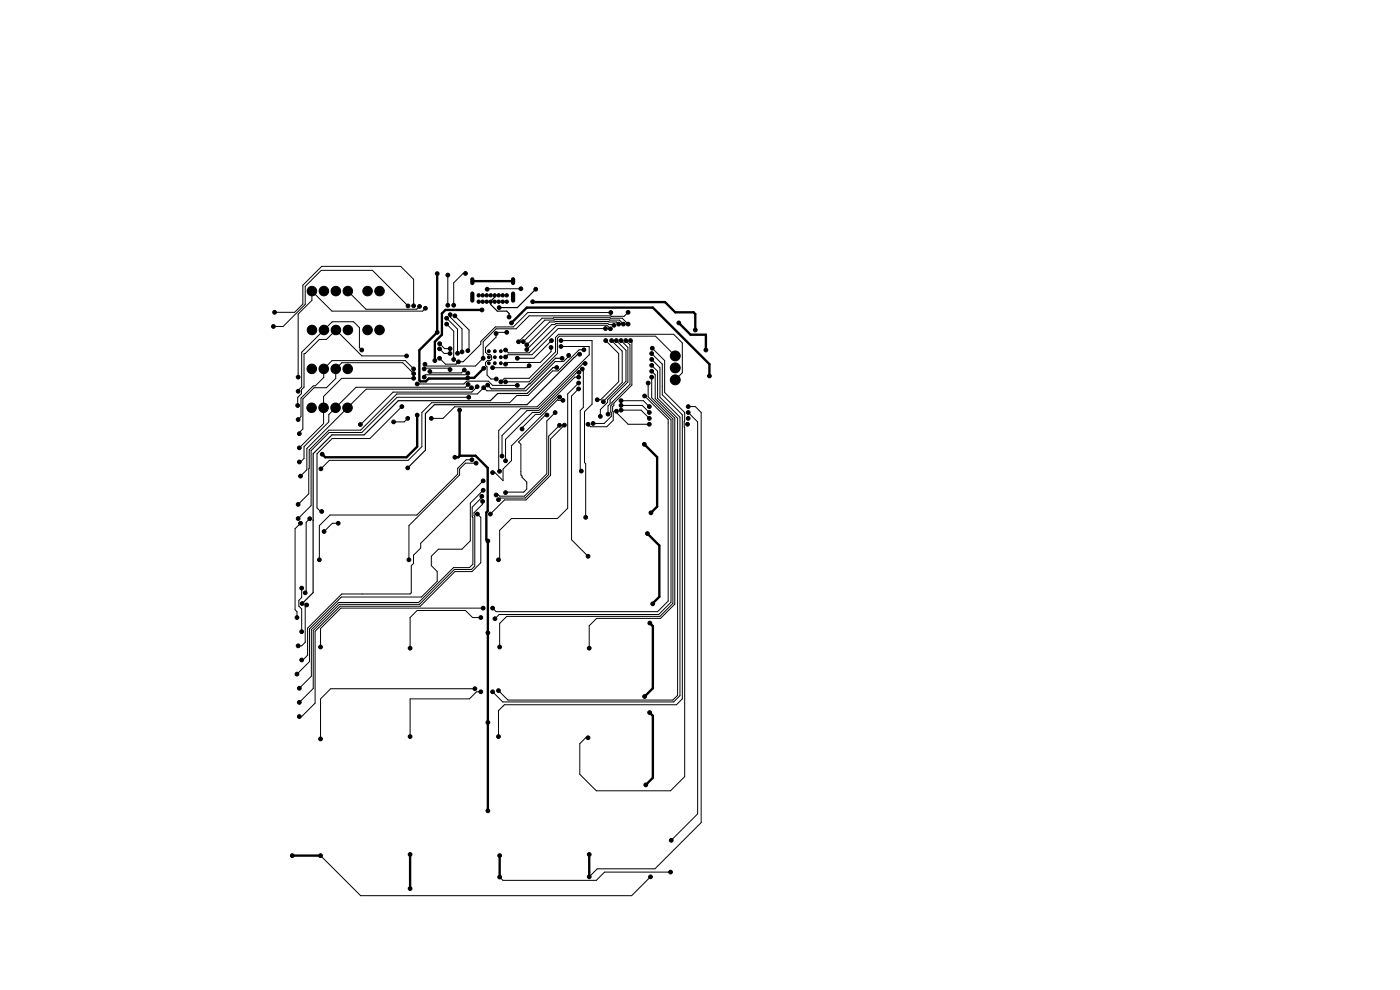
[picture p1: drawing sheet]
<svg xmlns="http://www.w3.org/2000/svg" width="297mm" height="210mm" viewBox="0 0 297 210" stroke-linecap="round" stroke-linejoin="round" font-family="sans-serif">
<g fill="#000" stroke="#000" stroke-width=".21">
<circle cx="92.7" cy="58.1" r=".4"/>
<circle cx="95" cy="58.3" r=".4"/>
<circle cx="98.7" cy="58" r=".4"/>
<circle cx="58" cy="69.3" r=".4"/>
<circle cx="58.3" cy="66.3" r=".4"/>
<circle cx="66.1" cy="78.2" r="1.01"/>
<circle cx="66.2" cy="61.7" r="1.01"/>
<circle cx="66.2" cy="70" r="1.01"/>
<circle cx="68.7" cy="78.2" r="1.01"/>
<circle cx="68.7" cy="61.7" r="1.01"/>
<circle cx="68.7" cy="70" r="1.01"/>
<circle cx="71.2" cy="78.2" r="1.01"/>
<circle cx="71.2" cy="61.7" r="1.01"/>
<circle cx="71.3" cy="70" r="1.01"/>
<circle cx="73.8" cy="78.2" r="1.01"/>
<circle cx="73.8" cy="61.7" r="1.01"/>
<circle cx="73.8" cy="70" r="1.01"/>
<circle cx="76.8" cy="74.3" r=".4"/>
<circle cx="78" cy="61.7" r="1.01"/>
<circle cx="78" cy="70" r="1.01"/>
<circle cx="80.5" cy="61.7" r="1.01"/>
<circle cx="80.5" cy="70" r="1.01"/>
<circle cx="86.2" cy="75.5" r=".4"/>
<circle cx="86.6" cy="64.9" r=".4"/>
<circle cx="87.8" cy="78.3" r=".4"/>
<circle cx="87.8" cy="79.3" r=".4"/>
<circle cx="87.8" cy="64.9" r=".4"/>
<circle cx="89" cy="65" r=".4"/>
<circle cx="90" cy="78.3" r=".4"/>
<circle cx="90.2" cy="77.3" r=".4"/>
<circle cx="90.2" cy="65.4" r=".4"/>
<circle cx="91.2" cy="78.8" r=".4"/>
<circle cx="92.2" cy="76.5" r=".4"/>
<circle cx="92.8" cy="70.5" r=".4"/>
<circle cx="93.2" cy="76" r=".4"/>
<circle cx="93.2" cy="74" r=".4"/>
<circle cx="93.3" cy="72.9" r=".4"/>
<circle cx="94.8" cy="68.7" r=".4"/>
<circle cx="94.8" cy="67.5" r=".4"/>
<circle cx="95" cy="64.7" r=".4"/>
<circle cx="95.5" cy="75" r=".4"/>
<circle cx="95.5" cy="78.4" r=".4"/>
<circle cx="95.5" cy="74" r=".4"/>
<circle cx="95.5" cy="66.7" r=".4"/>
<circle cx="96.2" cy="76.3" r=".4"/>
<circle cx="96.2" cy="64.7" r=".4"/>
<circle cx="96.5" cy="67" r=".4"/>
<circle cx="97.1" cy="74.9" r=".4"/>
<circle cx="97.2" cy="76.8" r=".4"/>
<circle cx="98" cy="74.6" r=".4"/>
<circle cx="98.5" cy="78.5" r=".4"/>
<circle cx="99.2" cy="74.4" r=".4"/>
<circle cx="99.3" cy="79.2" r=".4"/>
<circle cx="101.5" cy="62.7" r=".35"/>
<circle cx="101.5" cy="64" r=".35"/>
<circle cx="102.2" cy="65.7" r=".4"/>
<circle cx="102.4" cy="64" r=".35"/>
<circle cx="102.4" cy="62.7" r=".35"/>
<circle cx="102.5" cy="76" r=".4"/>
<circle cx="102.6" cy="78.1" r=".4"/>
<circle cx="103.2" cy="64" r=".35"/>
<circle cx="103.2" cy="62.7" r=".35"/>
<circle cx="103.4" cy="61.4" r=".4"/>
<circle cx="103.7" cy="75.8" r=".3"/>
<circle cx="103.7" cy="74.5" r=".3"/>
<circle cx="103.7" cy="77.1" r=".3"/>
<circle cx="104.1" cy="64" r=".35"/>
<circle cx="104.1" cy="62.7" r=".35"/>
<circle cx="104.5" cy="78" r=".4"/>
<circle cx="104.9" cy="64" r=".35"/>
<circle cx="104.9" cy="62.7" r=".35"/>
<circle cx="105" cy="75.8" r=".3"/>
<circle cx="105" cy="74.5" r=".3"/>
<circle cx="105" cy="77.1" r=".3"/>
<circle cx="105.2" cy="70.8" r=".4"/>
<circle cx="105.8" cy="64" r=".35"/>
<circle cx="105.8" cy="62.7" r=".35"/>
<circle cx="105.9" cy="65.3" r=".4"/>
<circle cx="106.2" cy="75.8" r=".3"/>
<circle cx="106.2" cy="74.5" r=".3"/>
<circle cx="106.3" cy="77.1" r=".3"/>
<circle cx="106.6" cy="64" r=".35"/>
<circle cx="106.6" cy="62.7" r=".35"/>
<circle cx="107.2" cy="77.3" r=".4"/>
<circle cx="107.2" cy="75.7" r=".4"/>
<circle cx="107.2" cy="74.3" r=".4"/>
<circle cx="107.5" cy="64" r=".35"/>
<circle cx="107.5" cy="62.7" r=".35"/>
<circle cx="107.5" cy="70.5" r=".4"/>
<circle cx="108" cy="67.3" r=".4"/>
<circle cx="108.5" cy="68.5" r=".4"/>
<circle cx="109.8" cy="76" r=".4"/>
<circle cx="110" cy="72.5" r=".4"/>
<circle cx="110.5" cy="61.3" r=".4"/>
<circle cx="111" cy="72.5" r=".4"/>
<circle cx="111.8" cy="73.1" r=".4"/>
<circle cx="111.8" cy="74.1" r=".4"/>
<circle cx="112.2" cy="77.6" r=".4"/>
<circle cx="113" cy="64" r=".4"/>
<circle cx="113.6" cy="61.3" r=".4"/>
<circle cx="116.9" cy="73.7" r=".4"/>
<circle cx="117" cy="72.3" r=".4"/>
<circle cx="118.1" cy="78" r=".4"/>
<circle cx="119" cy="73.5" r=".4"/>
<circle cx="119" cy="72.3" r=".4"/>
<circle cx="119.2" cy="76" r=".4"/>
<circle cx="120.6" cy="75.4" r=".4"/>
<circle cx="122.8" cy="79" r=".4"/>
<circle cx="123" cy="75.1" r=".4"/>
<circle cx="123.5" cy="78.3" r=".4"/>
<circle cx="123.9" cy="74.2" r=".4"/>
<circle cx="124.1" cy="77.1" r=".4"/>
<circle cx="128.4" cy="69.7" r=".4"/>
<circle cx="128.5" cy="72.3" r=".4"/>
<circle cx="129.5" cy="69.7" r=".4"/>
<circle cx="129.6" cy="66.3" r=".4"/>
<circle cx="129.8" cy="72.3" r=".4"/>
<circle cx="130.2" cy="69" r=".4"/>
<circle cx="130.8" cy="72.3" r=".4"/>
<circle cx="131.2" cy="68.7" r=".4"/>
<circle cx="131.8" cy="72.3" r=".4"/>
<circle cx="132.2" cy="68.7" r=".4"/>
<circle cx="132.8" cy="72.3" r=".4"/>
<circle cx="133.2" cy="68.8" r=".4"/>
<circle cx="133.2" cy="66.3" r=".4"/>
<circle cx="133.8" cy="72.3" r=".4"/>
<circle cx="138.3" cy="75" r=".4"/>
<circle cx="138.3" cy="78.8" r=".4"/>
<circle cx="138.3" cy="76.3" r=".4"/>
<circle cx="138.3" cy="77.5" r=".4"/>
<circle cx="138.4" cy="73.9" r=".4"/>
<circle cx="143.3" cy="75.5" r="1.05"/>
<circle cx="143.3" cy="78" r="1.05"/>
<circle cx="144" cy="68.5" r=".4"/>
<circle cx="147.5" cy="70" r=".4"/>
<circle cx="149.7" cy="74.3" r=".4"/>
<circle cx="150.5" cy="79.8" r=".4"/>
<circle cx="63.1" cy="86" r=".4"/>
<circle cx="63.2" cy="80" r=".4"/>
<circle cx="63.2" cy="83" r=".4"/>
<circle cx="63.3" cy="89" r=".4"/>
<circle cx="63.5" cy="92" r=".4"/>
<circle cx="63.5" cy="95" r=".4"/>
<circle cx="63.5" cy="98" r=".4"/>
<circle cx="66.1" cy="86.5" r="1.01"/>
<circle cx="68.1" cy="99.5" r=".4"/>
<circle cx="68.4" cy="96.4" r=".4"/>
<circle cx="68.6" cy="86.5" r="1.01"/>
<circle cx="71.2" cy="86.5" r="1.01"/>
<circle cx="73.7" cy="86.5" r="1.01"/>
<circle cx="76.4" cy="90.1" r=".4"/>
<circle cx="83.5" cy="89.5" r=".4"/>
<circle cx="85.3" cy="86.3" r=".4"/>
<circle cx="86.5" cy="88.7" r=".4"/>
<circle cx="86.5" cy="99.3" r=".4"/>
<circle cx="87.8" cy="80.3" r=".4"/>
<circle cx="88.5" cy="88.1" r=".4"/>
<circle cx="88.5" cy="81.5" r=".4"/>
<circle cx="90" cy="80" r=".4"/>
<circle cx="91.5" cy="88.7" r=".4"/>
<circle cx="96.5" cy="97" r=".4"/>
<circle cx="97.5" cy="87" r=".4"/>
<circle cx="99.2" cy="80.2" r=".4"/>
<circle cx="99.3" cy="81.6" r=".4"/>
<circle cx="99.4" cy="84.3" r=".4"/>
<circle cx="100" cy="82.3" r=".4"/>
<circle cx="100.1" cy="97.5" r=".4"/>
<circle cx="101" cy="98.3" r=".4"/>
<circle cx="101.2" cy="82" r=".4"/>
<circle cx="102.6" cy="82.2" r=".4"/>
<circle cx="103.4" cy="81.7" r=".4"/>
<circle cx="105.3" cy="80.4" r=".4"/>
<circle cx="106" cy="100" r=".4"/>
<circle cx="106.2" cy="81" r=".4"/>
<circle cx="106.5" cy="96.8" r=".4"/>
<circle cx="107.2" cy="97.8" r=".4"/>
<circle cx="107.2" cy="81" r=".4"/>
<circle cx="109.8" cy="81.8" r=".4"/>
<circle cx="110.8" cy="91" r=".4"/>
<circle cx="116" cy="88" r=".4"/>
<circle cx="117.8" cy="87.5" r=".4"/>
<circle cx="118.7" cy="90.2" r=".4"/>
<circle cx="118.7" cy="84.2" r=".4"/>
<circle cx="119.4" cy="84.9" r=".4"/>
<circle cx="119.7" cy="90.2" r=".4"/>
<circle cx="122.7" cy="80" r=".4"/>
<circle cx="122.8" cy="82.5" r=".4"/>
<circle cx="122.8" cy="81.3" r=".4"/>
<circle cx="123.3" cy="99.9" r=".4"/>
<circle cx="124.7" cy="90" r=".4"/>
<circle cx="125.8" cy="89.8" r=".4"/>
<circle cx="126.7" cy="84.8" r=".4"/>
<circle cx="127.4" cy="88.3" r=".4"/>
<circle cx="128" cy="85.2" r=".4"/>
<circle cx="129" cy="87.8" r=".4"/>
<circle cx="130.8" cy="87.2" r=".4"/>
<circle cx="131.8" cy="86" r=".4"/>
<circle cx="131.8" cy="85" r=".4"/>
<circle cx="131.8" cy="87" r=".4"/>
<circle cx="136.7" cy="94.3" r=".4"/>
<circle cx="136.7" cy="84" r=".4"/>
<circle cx="137.5" cy="81.3" r=".4"/>
<circle cx="137.7" cy="88.7" r=".4"/>
<circle cx="137.8" cy="87.5" r=".4"/>
<circle cx="137.8" cy="90" r=".4"/>
<circle cx="137.8" cy="86.3" r=".4"/>
<circle cx="138.3" cy="80" r=".4"/>
<circle cx="143.3" cy="80.6" r="1.05"/>
<circle cx="145.9" cy="90" r=".4"/>
<circle cx="146" cy="88.7" r=".4"/>
<circle cx="146" cy="87.5" r=".4"/>
<circle cx="146" cy="86.3" r=".4"/>
<circle cx="63.3" cy="107" r=".4"/>
<circle cx="63.3" cy="110" r=".4"/>
<circle cx="63.7" cy="101" r=".4"/>
<circle cx="63.7" cy="111" r=".4"/>
<circle cx="65.7" cy="110" r=".4"/>
<circle cx="67.7" cy="118.7" r=".4"/>
<circle cx="68.2" cy="108.5" r=".4"/>
<circle cx="68.7" cy="112.8" r=".4"/>
<circle cx="71.8" cy="111" r=".4"/>
<circle cx="86.7" cy="118.7" r=".4"/>
<circle cx="101.3" cy="109.1" r=".4"/>
<circle cx="102.2" cy="105.3" r=".4"/>
<circle cx="102.4" cy="106.4" r=".4"/>
<circle cx="102.5" cy="102" r=".4"/>
<circle cx="102.5" cy="104" r=".4"/>
<circle cx="103.5" cy="114.8" r=".4"/>
<circle cx="104" cy="109.1" r=".4"/>
<circle cx="104.5" cy="100.2" r=".4"/>
<circle cx="105.2" cy="105" r=".4"/>
<circle cx="105.8" cy="118.7" r=".4"/>
<circle cx="105.8" cy="106" r=".4"/>
<circle cx="107.2" cy="104.5" r=".4"/>
<circle cx="124.2" cy="109.8" r=".4"/>
<circle cx="124.8" cy="118" r=".4"/>
<circle cx="137.3" cy="113.2" r=".4"/>
<circle cx="138.1" cy="108.8" r=".4"/>
<circle cx="63" cy="131" r=".4"/>
<circle cx="63.3" cy="137" r=".4"/>
<circle cx="64" cy="124.8" r=".4"/>
<circle cx="64" cy="134" r=".4"/>
<circle cx="64" cy="140" r=".4"/>
<circle cx="64.1" cy="128" r=".4"/>
<circle cx="64.7" cy="125.8" r=".4"/>
<circle cx="65.1" cy="128.3" r=".4"/>
<circle cx="68" cy="137.3" r=".4"/>
<circle cx="87" cy="137.5" r=".4"/>
<circle cx="102" cy="131" r=".4"/>
<circle cx="102.5" cy="129" r=".4"/>
<circle cx="103.5" cy="134.3" r=".4"/>
<circle cx="104.5" cy="129" r=".4"/>
<circle cx="105" cy="131.2" r=".4"/>
<circle cx="106" cy="137.3" r=".4"/>
<circle cx="125" cy="137.5" r=".4"/>
<circle cx="137.9" cy="132.2" r=".4"/>
<circle cx="138.5" cy="128.1" r=".4"/>
<circle cx="63" cy="143" r=".4"/>
<circle cx="63.5" cy="146" r=".4"/>
<circle cx="63.5" cy="149" r=".4"/>
<circle cx="63.5" cy="152" r=".4"/>
<circle cx="68" cy="156.8" r=".4"/>
<circle cx="87" cy="156.3" r=".4"/>
<circle cx="100.8" cy="146.1" r=".4"/>
<circle cx="102" cy="146.8" r=".4"/>
<circle cx="103.5" cy="153.3" r=".4"/>
<circle cx="104.5" cy="146.8" r=".4"/>
<circle cx="105.7" cy="156.3" r=".4"/>
<circle cx="105.8" cy="146.5" r=".4"/>
<circle cx="124.8" cy="156.5" r=".4"/>
<circle cx="136.8" cy="147.8" r=".4"/>
<circle cx="137.8" cy="151.2" r=".4"/>
<circle cx="103.5" cy="172" r=".4"/>
<circle cx="137" cy="166.5" r=".4"/>
<circle cx="142.4" cy="178.3" r=".4"/>
<circle cx="62" cy="181.5" r=".4"/>
<circle cx="68" cy="181.5" r=".4"/>
<circle cx="87" cy="181.2" r=".4"/>
<circle cx="87" cy="188.5" r=".4"/>
<circle cx="106" cy="186.1" r=".4"/>
<circle cx="106" cy="181.5" r=".4"/>
<circle cx="125" cy="181.2" r=".4"/>
<circle cx="125" cy="186" r=".4"/>
<circle cx="138" cy="186" r=".4"/>
<circle cx="142.3" cy="185" r=".4"/>
</g>
<path d="M100.2 59.2v.8M108.8 59.2v.8M100.2 62.3v1.5M108.8 62.3v1.5" fill="none" stroke="#000" stroke-width=".9"/>
<g fill="none" stroke="#000" stroke-width=".21">
<path d="M95 58.3v6.4M98.8 58h-.6l-2 2v4.7M71 70h.3M71.3 70l5.5 5.5h9.5M71.3 70l-2 2h-1.6l-3 3h-.2v7.1l-.5 .6v.8l-.9 .8v1.7M73.8 61.7l3.8 3.9h10.8l.6-.6M76.7 74.3l-.4-.6v-4.2l-1.3-1.2h-4.5l-6.5 6.4v7.4l-.7 .7v.2M86.6 64.9l-7.6-7.6h-10.9l-3.4 3.4v3.9l-4.6 4.7h-2.1M87.7 79.3l-2.3-2.4h-12.9l-1.3 1.4v2l-1.9 2h-2.7l-2.3 2.3v6.4l-.8 .7v.3M87.7 78.3l-1.7-1.8h-15.6l-1.7 1.8v1.8l-1.8 1.7h-.4l-2.6 2.7v3.9l-.6 .6M87.8 64.9v-5.6l-2.8-2.8h-16.7l-4 4v4l-1.8 1.8h-4.2M90 78.3l.1-.2h5.1l.3 .3"/>
<path d="M90.3 65.4l-.7 .6h-19.2l-4.2-4.3v2l-2.9 2.9v13.4M93.3 74l.9 1h1.3M93.3 72.9l1 1.1h1.2M94.7 68.7l1.5 1.6v6M94.7 67.5l2.4 2.3v5.1M95.5 66.7v.6l2.5 2.5v4.8M96.5 67l3 3v4.1l-.3 .3M98.5 78.5l-.6 .6h-6.4l-.3-.3M99.3 79.2l-.4 .3h-8.6l-.3 .2v.3M107.5 70.5h-2l-.3 .3v.7l-2.2 2.2v1l.5 .5h.4l.4 .3v.7l-.2 .2h-.6l-.5 .5v.6l.3 .3v1.8l.9 .8h1.1M110.5 61.3l-7.1 .1M112.2 77.6l-.4 .4h-7.3"/>
<path d="M116.9 73.7v.9l-2.3 2.3h-7l-.4 .4M117 72.3l-3.8 3.7h-3.4M119 72.3h6.6v13.4l-1.6 1.6v10.8l.2 .3v11.4M119 73.5h6v1.8l-11.1 11h-17.5l-2.4 2.4h-2.5M120.6 75.4v.2l-1.1 1.1h-1.7l-6.2 6.2h-8.3l-.7-.7-1.3 1.4h-17.1l-7.7 7.7h-6.7l-4.2 4.1-.1 9.4-2.2 2.2M122.8 79h-.4l-8.1 8.1h-2.5l-5.3 5.3v4.4M123.5 78.3l.3 .2v7.9l-.7 .7v12.6l.2 .2M123.9 74.2h-1.1l-4.4 4.5h-1.2l-5.2 5.2h-2.4l-1.5 1.5h-16.5l-2.1 2.1v7.2l-2.9 3h-16.7l-1.8 1.8M124.1 77.1h-.4l-9.6 9.6h-3.7l-4.6 4.6v8.5l.2 .2M128.4 69.7h-10l-5.5 5.6h-5.2l-.5 .4M128.5 72.3l2.7 2.7v6l-3.8 3.8h-.7M129.5 69.7l-.7-.7h-10.7l-5.8 5.8h-4.5l-.6-.5"/>
<path d="M129.6 66.3h-17.7l-3 3h-3.8l-3.1 3.1v.6l-3.8 3.7h-1l-.4 .6h-2.3l-1.2-1.3M129.8 72.3l2.2 2.2v6.6l-4 4.1M130.2 69l-.1-.1h-.9l-.3-.3h-10.9l-.3 .3h-.6l-5.3 5.2M130.8 72.3l2 2v6.6l-3.9 3.9v.5l-1.5 1.6v1.4M131.2 68.7l-.4-.4-1.7-.1-12.5 .1-4.8 4.8M131.8 72.3l1.4 1.4v7.4l-3.8 3.7v.9l-.4 .4v1.7M132.2 68.7l-.8-.8h-15.8l-4.6 4.6M132.8 72.3l.8 .8v8.4l-3.8 3.8v.5l-.2 .3 .1 2.2-1.5 1.5h-2.4M133.2 68.7l-1.2-1.2h-17l-5 5M133.2 66.3l-.8 .8-20.2-.1-2.7 2.7h-4.3l-2.7 2.8v3.5l-1.7 1.7h-10.3l-.3-.4M133.8 72.3l.3 .3v9.1l-3.9 3.8v.5l-.2 .3 .1 2.9-1.4 1.3h-3.4l-.6-.5M138.2 75l2.3 2.3v6.4l4.3 4.3v60.2l-1.3 1.3h-36.5l-1.2 1.3v5.4"/>
<path d="M138.2 78.7l.8 .8v5.1l4.2 4.1v39.5l-3.1 3h-13.5l-1.6 1.6v4.7M138.2 76.3l1.8 1.7v6.3l4.2 4.2v59.1l-1.3 1.3h-36.2l-2.2-2.1M138.2 77.5l1.3 1.2v5.8l4.3 4.2v58.8l-1 1h-35l-2-2M138.4 73.9l2.6 2.6v6.8l4.2 4.2v77.2l-3 3h-15.7l-3.5-3.4v-6.5l1.2-1.3h.6M143.2 75.5l-4.1-4.2h-20.4l-.5 .4v3.3l-6 6h-5M85.3 86.3l-6.8 6.7h-8l-3.2 3.3v11.5l.7 .7M86.5 88.7l-.8 .8h-2.2M87.7 80.3h-15.2l-3.9 3.8v5.8l-5.1 5.1M88.5 81.4h9.9l.6-.5h4.6l.9 .8h5.3M99.3 81.6l-.6 .5h-23.2l-5.8 5.8v1.6l-5.2 5.2v2.6l-.8 .7h-.2M99.4 84.3h-15.2l-7.5 7.4h-6.9l-3.8 3.9v11.6l-2.7 2.8M100 82.3l-.3 .3h-22l-12.6 12.5v4.6l-1.4 1.3"/>
<path d="M100.1 97.5h-1.2l-1.8 1.8v1.3l-8.7 8.6h-18.4l-2.3 2.3v7.3M101 98.3h-2.2l-1.3 1.2v1.3l-10.8 10.7v7.3M101.2 82l-1.1 1.2h-16.7l-7 6.9M116 87.7l-6 6 .5 .6v6.5l.3 .2v.2l1 1v1.6l-.7 .6h-3.7l-.2 .1M117.8 87.5l-1.8 1.8v11.2l-4.8 4.7h-5.2l-.2-.2h-.6M118.7 90.2l-2.3 2.3v8.2l-5 5h-5.3l-.3 .3M118.7 84.2h-.4l-3.7 3.7h-1l-2.8 2.8v.6M119 84.9h.1M119.4 84.9l-1.1-.1-9.8 9.8v3.1l-1.8 1.8v2.5l-1.7-1.8h-.5M119.7 90.2l-2.9 2.9v7.7l-5.2 5.3h-4.6l-3 3M122.8 80h-.9l-7.5 7.5h-1.5l-5.7 5.7v4.6M122.8 82.5l-1.6 1.5v30.5l3.6 3.5"/>
<path d="M122.8 81.3l-2.4 2.3v24.2l-2.2 2.2h-9.7l-2.5 2.5v6l-.2 .3M130.8 87.2v.3l2.4 2.5h4.6M131.8 85h.1M131.8 86h.1M131.8 85h4.7l1.3 1.3M131.8 86h4.4l1.6 1.5M131.8 87h.1M131.8 87h4.2l1.8 1.7M136.8 84l5 5v38.5l-2.3 2.3h-34.3l-.7-.8M137.5 81.3v2.9l4.8 4.8v38.8l-2.6 2.6h-33.8l-.9 .8M138.2 80v4.4l4.6 4.5v39.1l-2.8 2.8h-32.5l-1.5 1.4v5M143.2 80.6l1.6-1.5v-6.4l-1.9-1.8h-24.4l-.7 .7v3l-5.6 5.7h-5.2l-.8 .7"/>
<path d="M146 86.3h1.5l1.3 1.2v87l-9.9 9.8h-12.2l-1.7 1.7M146 87.5l2 2v83.1l-5.6 5.7M63.7 111l-1.1 1.1v17.3l.4 .4v1.2M65.7 110l-.7 .8v14.7l-.3 .3M71.7 111h-1.2l-1.8 1.8M101.3 109.1h.1M101.3 109.1l.7 .7v9.6l-1.9 1.8h-3.6l-7.4 7.4h-16.9l-5.3 5.3v15.3l-2.9 2.8h-.5M102.2 105.3v.2l-2 2.1v1.9l.1 .3v9.9l-.7 .7h-3.4l-7.4 7.4h-17l-5.8 5.8v9.9l-2.5 2.5M102.4 106.4v.6l-1.8 1.8v.6l.1 .1v10.6l-.7 .7h-3.6l-7.4 7.4h-17l-5.6 5.5v12.4l-2.9 2.9M102.5 104l-2.7 2.7v8l-1.8 1.8h-5l-1.5 1.5v2l1.2 1.2v2.1l-3.3 3.3h-17l-6.7 6.8v6.9l-2.7 2.7M102.5 102l-13.2 13.2v1l-1.6 1.6v1.7l-.4 .5v5.8l-.3 .2h-14.5l-7.2 7.2v5.8l-1 1h-.3M64 124.8v2l-.6 .6v1.2l.6 .6v4.8"/>
<path d="M65.1 128.3l-.4 .3v7.6l-.7 .8h-.7M102 131h-1.8l-1.4-1.5h-10.3l-1.5 1.5v6.5M102.5 129h-30.2l-4.3 4.3v3.9M100.8 146.1h-30.7l-2.1 2.1v8.6M102 146.8h-.9l-1.5 1.4h-12.6v8M68 181.5l8.5 8.5h57.5l4-4M142.2 185h-14l-1.7 1.8h-19.8l-.7-.7"/>
</g>
<g fill="none" stroke="#000" stroke-width=".5">
<path d="M92.7 58v12.5l-3.7 3.8v6.4l.2 .2h1.2l.6-.6h8l.1-.1h1.5l2-2.1M100.2 59.6h8.6M102.2 65.7h-7.7l-.8 .8v4.5l-1.4 1.5v4M108.5 68.5l3.3-3.2h26.7l12 12v2.4M113 64l28.1 .1 2.1 2.2h3.9l.4 .3v3.4M144 68.5l2.5 2.5h3.3v3.3M88.5 88.1v6.6l-2.2 2.3h-17.3l-.6-.6M96.5 97h.7l.4-.3h3.3l2.6 2.6v9.1l-.3 .3v5.7l.3 .4v57.2M97.5 87v9.8M136.7 94.3l2.7 2.7v10.5l-1.3 1.3M137.3 113.2l2.6 2.5v10.9l-1.4 1.4M137.9 132.2l.6 .6v13.2l-1.7 1.8"/>
<path d="M137.8 151.2l.7 .6v13.2l-1.5 1.5M62 181.5h6M87 181.3v7.2M106 181.5v4.6M125 181.3v4.7"/>
</g>
<path d="M105 62.7v.3l-.9 .9v.7l1.4 1.4h2l.5 .5v.8M113.7 61.3l-3.9 4h-3.9M118.1 78h-.8l-5.5 5.5h-6.2l-1.6 1.5h-19.5l-7.2 7.3h-6.9l-4 4v29.4l-2.3 2.3M119.2 76h-1.3l-5.5 5.4h-.2l-1 1.1h-7l-.8-.8M123 75.1h-.4l-.8 .7-10 10h-19.7l-1.8 1.9v7.8l-3.8 3.8M137.9 132.2h.1M138.5 128v.1" fill="none" stroke="#000" stroke-width=".25"/>
</svg>
